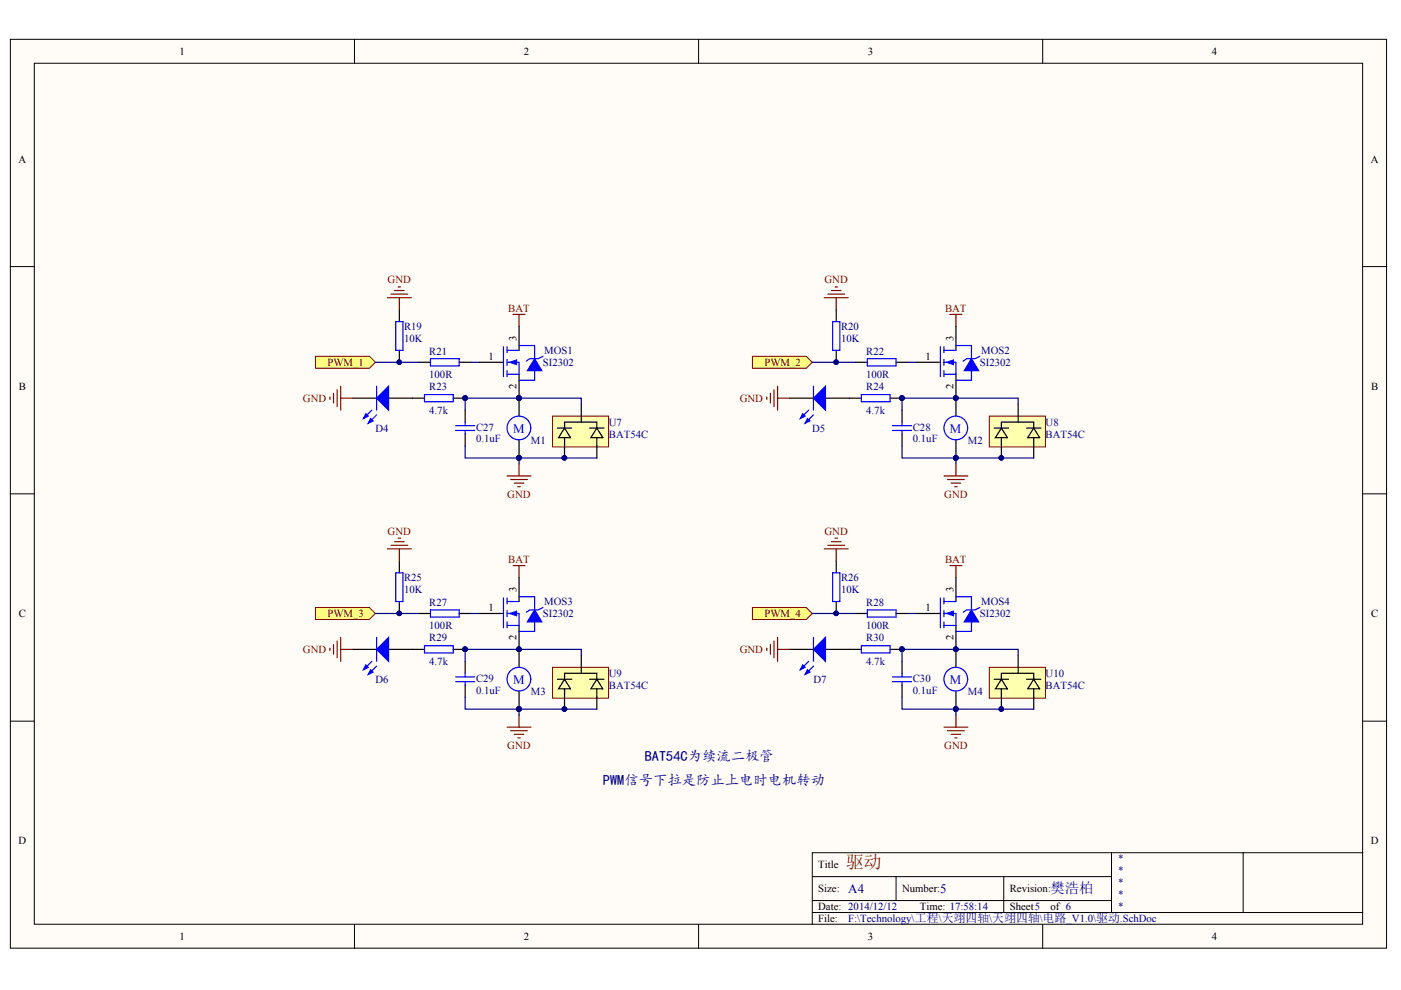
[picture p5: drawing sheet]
<svg xmlns="http://www.w3.org/2000/svg" width="297mm" height="210mm" viewBox="0 0 297 210" stroke-linecap="round" stroke-linejoin="round" font-family="sans-serif">
<defs><g id="words">
<text font-size="3.8" fill="#800000" x="179.3" y="184.1">驱动</text>
<g font-size="3" fill="#000080">
<text x="136.7" y="161.3">BT4为续流二极管</text>
<text x="138.2" y="161.3">A5C</text>
<text x="127.8" y="166.4">PM</text>
<text x="129.3" y="166.4">W信号下拉是防止上电时电机转动</text>
<text x="222.7" y="189.3">樊浩柏</text>
</g>
<g font-size="2.7" fill="#00f">
<text x="108.8" y="91.7">M</text>
<text x="201.4" y="91.7">M</text>
<text x="108.8" y="145">M</text>
<text x="201.4" y="145">M</text>
</g>
<g font-size="2.7" fill="#000080">
<text x="179.8" y="189.3">A4</text>
<text x="199.4" y="189.3">5</text>
</g>
<g font-size="2.3">
<text x="38.1" y="11.6">1</text>
<text x="111.1" y="11.6">2</text>
<text x="184" y="11.6">3</text>
<text x="257" y="11.6">4</text>
<text x="3.9" y="34.5">A</text>
<text x="290.7" y="34.5">A</text>
<text x="103.6" y="76.3">1</text>
<text x="109.5" y="72.2" transform="rotate(-90 109.5 72.2)">3</text>
<text x="196.2" y="76.3">1</text>
<text x="202.2" y="72.2" transform="rotate(-90 202.2 72.2)">3</text>
<text x="4" y="82.7">B</text>
<text x="109.5" y="82.5" transform="rotate(-90 109.5 82.5)">2</text>
<text x="202.2" y="82.5" transform="rotate(-90 202.2 82.5)">2</text>
<text x="290.7" y="82.7">B</text>
<text x="109.5" y="125.5" transform="rotate(-90 109.5 125.5)">3</text>
<text x="202.2" y="125.5" transform="rotate(-90 202.2 125.5)">3</text>
<text x="4" y="130.9">C</text>
<text x="103.6" y="129.6">1</text>
<text x="196.2" y="129.6">1</text>
<text x="290.7" y="130.9">C</text>
<text x="109.5" y="135.8" transform="rotate(-90 109.5 135.8)">2</text>
<text x="202.2" y="135.8" transform="rotate(-90 202.2 135.8)">2</text>
<text x="3.9" y="179">D</text>
<text x="290.7" y="179">D</text>
<text x="173.5" y="184.1">Title</text>
<text x="173.5" y="189.2">Size:</text>
<text x="191.3" y="189.2">Number:</text>
<text x="214.1" y="189.2">Revision:</text>
<text x="173.5" y="193">Date: 2014/12/12</text>
<text x="173.5" y="195.5">File:</text>
<text x="195.1" y="193">Time: 17:58:14</text>
<text x="214.1" y="193">Sheet5</text>
<text x="222.7" y="193">of 6</text>
<text x="38.1" y="199.3">1</text>
<text x="111.1" y="199.3">2</text>
<text x="184" y="199.3">3</text>
<text x="257" y="199.3">4</text>
</g>
<g font-size="2.3" fill="#800000">
<text x="82.2" y="60.1">GND</text>
<text x="174.8" y="60.1">GND</text>
<text x="107.8" y="66.2">BAT</text>
<text x="200.4" y="66.2">BAT</text>
<text x="69.4" y="77.6">PWM_1</text>
<text x="162.1" y="77.6">PWM_2</text>
<text x="64.2" y="85.2">GND</text>
<text x="156.8" y="85.2">GND</text>
<text x="107.6" y="105.5">GND</text>
<text x="200.2" y="105.5">GND</text>
<text x="82.2" y="113.3">GND</text>
<text x="174.8" y="113.3">GND</text>
<text x="107.8" y="119.4">BAT</text>
<text x="200.4" y="119.4">BAT</text>
<text x="69.4" y="130.9">PWM_3</text>
<text x="162.1" y="130.9">PWM_4</text>
<text x="64.2" y="138.5">GND</text>
<text x="156.8" y="138.5">GND</text>
<text x="107.6" y="158.8">GND</text>
<text x="200.2" y="158.8">GND</text>
</g>
<g font-size="2.3" fill="#000080">
<text x="85.7" y="70">R19</text>
<text x="178.3" y="70">R20</text>
<text x="85.7" y="72.5">10K</text>
<text x="91" y="75.3">R21</text>
<text x="115.1" y="77.6">SI2302</text>
<text x="115.4" y="75">MOS1</text>
<text x="178.3" y="72.5">10K</text>
<text x="183.7" y="75.3">R22</text>
<text x="207.8" y="77.6">SI2302</text>
<text x="208" y="75">MOS2</text>
<text x="91" y="80.1">100R</text>
<text x="91" y="82.7">R23</text>
<text x="183.7" y="80.1">100R</text>
<text x="183.7" y="82.7">R24</text>
<text x="91" y="87.7">4.7k</text>
<text x="183.7" y="87.7">4.7k</text>
<text x="79.6" y="91.5">D4</text>
<text x="100.9" y="91.3">C27</text>
<text x="100.9" y="93.8">0.1uF</text>
<text x="112.6" y="94.1">M1</text>
<text x="129.1" y="90.3">U7</text>
<text x="129.1" y="92.8">BAT54C</text>
<text x="172.2" y="91.5">D5</text>
<text x="193.5" y="91.3">C28</text>
<text x="193.5" y="93.8">0.1uF</text>
<text x="205.2" y="94.1">M2</text>
<text x="221.7" y="90.3">U8</text>
<text x="221.7" y="92.8">BAT54C</text>
<text x="85.7" y="123.2">R25</text>
<text x="85.7" y="125.8">10K</text>
<text x="178.3" y="123.2">R26</text>
<text x="178.3" y="125.8">10K</text>
<text x="91" y="128.6">R27</text>
<text x="115.1" y="130.9">SI2302</text>
<text x="115.4" y="128.3">MOS3</text>
<text x="183.7" y="128.6">R28</text>
<text x="207.8" y="130.9">SI2302</text>
<text x="208" y="128.3">MOS4</text>
<text x="91" y="133.4">100R</text>
<text x="91" y="135.9">R29</text>
<text x="183.7" y="133.4">100R</text>
<text x="183.7" y="135.9">R30</text>
<text x="91" y="141">4.7k</text>
<text x="129.1" y="143.5">U9</text>
<text x="183.7" y="141">4.7k</text>
<text x="221.7" y="143.5">U10</text>
<text x="79.6" y="144.8">D6</text>
<text x="100.9" y="144.5">C29</text>
<text x="100.9" y="147.1">0.1uF</text>
<text x="112.6" y="147.3">M3</text>
<text x="129.1" y="146.1">BAT54C</text>
<text x="172.5" y="144.8">D7</text>
<text x="193.5" y="144.5">C30</text>
<text x="193.5" y="147.1">0.1uF</text>
<text x="205.2" y="147.3">M4</text>
<text x="221.7" y="146.1">BAT54C</text>
<text x="236.9" y="182.9">*</text>
<text x="236.9" y="185.4">*</text>
<text x="236.9" y="187.9">*</text>
<text x="236.9" y="190.5">*</text>
<text x="179.8" y="195.5">F:\Technology\工程\天翊四轴\天翊四轴\电路_V1.0\驱动.SchDoc</text>
<text x="236.9" y="193">*</text>
</g>
</g></defs>
<g fill="#fffcf8" stroke="#000" stroke-width=".21">
<path d="M2.2 8.3h291.8v192.7h-291.8z"/>
<path d="M7.3 13.4h281.6v182.6h-281.6z"/>
</g>
<g fill="none" stroke="#000" stroke-width=".21">
<path d="M75.2 8.3v5.1M148.1 8.3v5.1M221.1 8.3v5.1M2.2 56.5h5.1M289 56.5h5M2.2 104.7h5.1M289 104.7h5M2.2 152.9h5.1M289 152.9h5M75.2 196v5.1M148.1 196v5.1M172.2 185.9h63.5"/>
<path d="M172.2 193.5h116.8M172.2 190.9h63.5M190 185.9v5M212.8 185.9v7.6M221.1 196v5.1M235.7 180.8v12.7M263.6 180.8h-91.4v15.2M289 180.8h-25.4v12.7"/>
</g>
<g fill="#ffff80" stroke="#800000" stroke-width=".21">
<path d="M66.9 75.5h11.4l1.3 1.3-1.3 1.3h-11.4z" fill-rule="evenodd"/>
<path d="M159.5 75.5h11.5l1.2 1.3-1.2 1.3h-11.5z" fill-rule="evenodd"/>
<path d="M66.9 128.8h11.4l1.3 1.3-1.3 1.2h-11.4z" fill-rule="evenodd"/>
<path d="M159.5 128.8h11.5l1.2 1.3-1.2 1.2h-11.5z" fill-rule="evenodd"/>
</g>
<path d="M84.7 65.7v2.5M84.7 74.3v2.5M88.7 76.8h2.6M97.4 76.8h2.5" fill="none" stroke="#000" stroke-width=".25"/>
<path d="M83.9 68.2h1.5v6.1h-1.5zM91.3 76.1h6.1v1.5h-6.1z" fill="none" stroke="#00f" stroke-width=".25"/>
<circle cx="84.6" cy="76.8" r=".48" fill="#000080" stroke="#000080" stroke-width=".21"/>
<path d="M82.1 63.1h5.1M82.9 62.4h3.5M83.7 61.6h2M84.4 60.8h.5M84.7 63.1v2.6M108.8 66.7h2.5M110 66.7v2.5M110 98.4v2.5M107.5 100.9h5.1M108.3 101.7h3.5M109 102.4h2.1M109.8 103.2h.5" fill="none" stroke="#800000" stroke-width=".25"/>
<path d="M79.6 76.8h9.1M99.9 76.8h1.8" fill="none" stroke="#000080" stroke-width=".25"/>
<path d="M117.2 88.2h11.8v6.6h-11.8z" fill="#ffffb0" stroke="#800000" stroke-width=".21"/>
<g fill="none" stroke="#000" stroke-width=".25">
<path d="M177.3 65.7v2.5M177.3 74.3v2.5M181.4 76.8h2.5M190 76.8h2.5M98.6 87v2.5M98.6 92v2.6M118.2 90.8h3M119.7 90.8v-1.3h6.8v1.3M119.7 90.8l1.3 2h-2.6zM119.7 92.8v4.3M123.2 85.7v3.8M125 90.8h3.1"/>
<path d="M126.5 90.8l1.3 2h-2.5zM126.5 92.8v4.3"/>
</g>
<g fill="#000080" stroke="#000080" stroke-width=".21">
<circle cx="119.7" cy="97.1" r=".49"/>
<circle cx="110" cy="84.4" r=".48"/>
<circle cx="110" cy="97.1" r=".48"/>
<circle cx="177.3" cy="76.8" r=".48"/>
</g>
<path d="M172.2 76.8h9.2M192.5 76.8h1.8M98.6 94.6v2.5h11.4M110 84.4h13.2v1.3M110 97.1v1.3M110 97.1h16.5" fill="none" stroke="#000080" stroke-width=".25"/>
<path d="M176.5 68.2h1.6v6.1h-1.6zM183.9 76.1h6.1v1.5h-6.1zM96.6 91.3h4.1M96.6 90.3h4.1M98.6 89.5v.8M98.6 91.3v.7" fill="none" stroke="#00f" stroke-width=".25"/>
<path d="M174.8 63.1h5M175.5 62.4h3.6M176.3 61.6h2M177 60.8h.5M177.3 63.1v2.6M201.4 66.7h2.5M202.7 66.7v2.5M202.7 98.4v2.5M200.1 100.9h5.1M200.9 101.7h3.5M201.7 102.4h2M202.4 103.2h.5" fill="none" stroke="#800000" stroke-width=".25"/>
<path d="M209.8 88.2h11.9v6.6h-11.9z" fill="#ffffb0" stroke="#800000" stroke-width=".21"/>
<g fill="none" stroke="#000" stroke-width=".25">
<path d="M191.3 87v2.5M191.3 92v2.6M210.8 90.8h3M212.3 90.8v-1.3h6.9v1.3M212.3 90.8l1.3 2h-2.6zM212.3 92.8v4.3M215.9 85.7v3.8M217.6 90.8h3.1M219.2 90.8l1.2 2h-2.5zM219.2 92.8v4.3M84.7 118.9v2.5M84.7 127.5v2.6"/>
<path d="M88.7 130.1h2.6M97.4 130.1h2.5"/>
</g>
<g fill="#000080" stroke="#000080" stroke-width=".21">
<circle cx="212.3" cy="97.1" r=".48"/>
<circle cx="202.6" cy="97.1" r=".48"/>
<circle cx="84.6" cy="130" r=".48"/>
</g>
<path d="M189.2 91.3h4.1M189.2 90.3h4.1M191.3 89.5v.8M191.3 91.3v.7M83.9 121.4h1.5v6.1h-1.5zM91.3 129.3h6.1v1.5h-6.1z" fill="none" stroke="#00f" stroke-width=".25"/>
<path d="M191.3 94.6v2.5h11.4M79.6 130.1h9.1M99.9 130.1h1.8" fill="none" stroke="#000080" stroke-width=".25"/>
<path d="M82.1 116.4h5.1M82.9 115.6h3.5M83.7 114.9h2M84.4 114.1h.5M84.7 116.4v2.5M108.8 119.9h2.5M110 119.9v2.6M107.5 154.2h5.1M108.3 154.9h3.5M109 155.7h2.1M109.8 156.4h.5M110 151.6v2.6" fill="none" stroke="#800000" stroke-width=".25"/>
<path d="M117.2 141.5h11.8v6.5h-11.8z" fill="#ffffb0" stroke="#800000" stroke-width=".21"/>
<g fill="none" stroke="#000" stroke-width=".25">
<path d="M177.3 118.9v2.5M123.2 138.9v3.9M177.3 127.5v2.6M181.4 130.1h2.5M190 130.1h2.5M98.6 140.2v2.6M98.6 145.3v2.5M118.2 144h3M119.7 144v-1.2h6.8v1.2M119.7 144l1.3 2.1h-2.6zM119.7 146.1v4.3M125 144h3.1"/>
<path d="M126.5 144l1.3 2.1h-2.5zM126.5 146.1v4.3"/>
</g>
<g fill="#000080" stroke="#000080" stroke-width=".21">
<circle cx="119.7" cy="150.3" r=".49"/>
<circle cx="110" cy="150.3" r=".48"/>
<circle cx="177.3" cy="130" r=".48"/>
</g>
<path d="M176.5 121.4h1.6v6.1h-1.6zM183.9 129.3h6.1v1.5h-6.1zM96.6 144.5h4.1M96.6 143.5h4.1M98.6 142.8v.7M98.6 144.5v.8" fill="none" stroke="#00f" stroke-width=".25"/>
<path d="M172.2 130.1h9.2M192.5 130.1h1.8M98.6 147.8v2.6h11.4" fill="none" stroke="#000080" stroke-width=".25"/>
<path d="M174.8 116.4h5M175.5 115.6h3.6M176.3 114.9h2M177 114.1h.5M177.3 116.4v2.5M201.4 119.9h2.5M202.7 119.9v2.6M200.1 154.2h5.1M200.9 154.9h3.5M201.7 155.7h2M202.4 156.4h.5M202.7 151.6v2.6" fill="none" stroke="#800000" stroke-width=".25"/>
<path d="M209.8 141.5h11.9v6.5h-11.9z" fill="#ffffb0" stroke="#800000" stroke-width=".21"/>
<g fill="none" stroke="#000" stroke-width=".25">
<path d="M101.7 76.8h5M110 69.2v5.1M110 79.3v8.9M194.3 76.8h5.1M202.7 69.2v5.1M202.7 79.3v8.9M74.8 84.4h5M82.4 84.4h7.6M96.1 84.4h2.5M110 93.3v3.8M167.4 84.4h5.1M175 84.4h7.6"/>
<path d="M188.7 84.4h2.6M202.7 93.3v3.8M74.8 137.7h5M82.4 137.7h7.6M96.1 137.7h2.5M101.7 130.1h5M110 122.5v5M110 132.6v8.9M167.4 137.7h5.1M175 137.7h7.6M188.7 137.7h2.6M194.3 130.1h5.1"/>
<path d="M202.7 122.5v5M202.7 132.6v8.9M215.9 138.9v3.9M110 146.6v3.8M191.3 140.2v2.6M191.3 145.3v2.5M202.7 146.6v3.8M210.8 144h3M212.3 144v-1.2h6.9v1.2M212.3 144l1.3 2.1h-2.6zM212.3 146.1v4.3M217.6 144h3.1"/>
<path d="M219.2 144l1.2 2.1h-2.5zM219.2 146.1v4.3"/>
</g>
<g fill="#000080" stroke="#000080" stroke-width=".21">
<circle cx="212.3" cy="150.3" r=".48"/>
<circle cx="202.6" cy="150.3" r=".48"/>
<circle cx="98.6" cy="84.4" r=".48"/>
<circle cx="98.6" cy="137.7" r=".48"/>
<circle cx="191.2" cy="84.4" r=".48"/>
<circle cx="191.2" cy="137.7" r=".48"/>
<circle cx="110" cy="84.4" r=".48"/>
<circle cx="202.6" cy="84.4" r=".48"/>
<circle cx="110" cy="137.7" r=".48"/>
<circle cx="202.6" cy="137.7" r=".48"/>
<circle cx="110" cy="97.1" r=".48"/>
<circle cx="202.6" cy="97.1" r=".48"/>
<circle cx="110" cy="150.3" r=".48"/>
</g>
<g fill="none" stroke="#00f" stroke-width=".25">
<path d="M106.7 73.5v6.4M107.5 76.8h.8M107.5 74.3h2.5M107.5 73.5v1.3M107.5 76.2v1.3M107.5 78.6v1.3M109.5 76.8h.5v2.5h-2.5M110 73.3h3.3v2.8M113.3 78.1v2.5h-3.3M115.1 75.5l-1 .6h-1.8l-.7 .5M199.4 73.5v6.4M200.1 76.8h.8"/>
<path d="M200.1 74.3h2.6M200.1 73.5v1.3M200.1 76.2v1.3M200.1 78.6v1.3M202.2 76.8h.5v2.5h-2.6M202.7 73.3h3.3v2.8M206 78.1v2.5h-3.3M207.7 75.5l-1 .6h-1.7l-.8 .5M78.8 87l-1.7 1.7M79.8 88l-1.7 1.7M79.8 81.9v5.1M90 83.7h6.1v1.5h-6.1z"/>
<path d="M171.5 87l-1.8 1.7M172.5 88l-1.8 1.7M172.5 81.9v5.1M182.6 83.7h6.1v1.5h-6.1zM79.8 135.1v5.1M90 136.9h6.1v1.5h-6.1zM106.7 126.8v6.3M107.5 126.8v1.2M107.5 129.5v1.2M107.5 131.8v1.3M107.5 130.1h.8M107.5 127.5h2.5"/>
<path d="M109.5 130.1h.5v2.5h-2.5M110 126.5h3.3v2.8M113.3 131.3v2.6h-3.3M115.1 128.8l-1 .5h-1.8l-.7 .5M172.5 135.1v5.1M182.6 136.9h6.1v1.5h-6.1zM199.4 126.8v6.3M200.1 126.8v1.2M200.1 129.5v1.2M200.1 131.8v1.3M200.1 130.1h.8M200.1 127.5h2.6"/>
<path d="M202.2 130.1h.5v2.5h-2.6M202.7 126.5h3.3v2.8M206 131.3v2.6h-3.3M207.7 128.8l-1 .5h-1.7l-.8 .5M78.8 140.2l-1.7 1.8M79.8 141.2l-1.7 1.8M171.5 140.2l-1.8 1.8M172.5 141.2l-1.8 1.8M189.2 144.5h4.1M189.2 143.5h4.1M191.3 142.8v.7M191.3 144.5v.8"/>
<circle cx="110" cy="90.7" r="2.51"/>
<circle cx="202.6" cy="90.7" r="2.51"/>
<circle cx="110" cy="144" r="2.51"/>
<circle cx="202.6" cy="144" r="2.51"/>
</g>
<path d="M110 84.4h-11.4v2.6M215.9 85.7v-1.3h-24.6v2.6M219.2 97.1h-16.5v1.3M123.2 138.9v-1.2h-24.6v2.5M215.9 138.9v-1.2h-24.6v2.5M126.5 150.4h-16.5v1.2M191.3 147.8v2.6h11.4M202.7 150.4v1.2M202.7 150.4h16.5" fill="none" stroke="#000080" stroke-width=".25"/>
<g fill="#00f" stroke="#00f" stroke-width=".25">
<path d="M79.8 84.4l2.6-2.5v5.1z"/>
<path d="M77.6 87.7l.5 .5-1 .5z"/>
<path d="M78.6 88.7l.5 .5-1 .5z"/>
<path d="M79.8 137.7l2.6-2.6v5.1z"/>
<path d="M77.6 141l.5 .5-1 .5z"/>
<path d="M78.6 142l.5 .5-1 .5z"/>
<path d="M172.5 84.4l2.5-2.5v5.1z"/>
<path d="M170.2 87.7l.5 .5-1 .5z"/>
<path d="M171.2 88.7l.5 .5-1 .5z"/>
<path d="M172.5 137.7l2.5-2.6v5.1z"/>
<path d="M170.2 141l.5 .5-1 .5z"/>
<path d="M171.2 142l.5 .5-1 .5z"/>
<path d="M113.3 76.1l1.6 2.5h-3.1z"/>
<path d="M206 76.1l1.5 2.5h-3.1z"/>
<path d="M113.3 129.3l1.6 2.5h-3.1z"/>
<path d="M206 129.3l1.5 2.5h-3.1z"/>
</g>
<g fill="none" stroke="#800000" stroke-width=".25">
<path d="M70 84.2v.5M70.7 83.4v2M71.5 82.6v3.6M72.2 81.9v5.1M72.2 84.4h2.6M162.6 84.2v.5M163.3 83.4v2M164.1 82.6v3.6M164.9 84.4h2.5M164.9 81.9v5.1M70 137.4v.5M70.7 136.7v2"/>
<path d="M71.5 135.9v3.6M72.2 135.1v5.1M72.2 137.7h2.6M162.6 137.4v.5M163.3 136.7v2M164.1 135.9v3.6M164.9 137.7h2.5M164.9 135.1v5.1"/>
</g>
<g fill="#00f" stroke="#00f" stroke-width=".21">
<path d="M108 76.8l1.5-.5v1z"/>
<path d="M200.6 76.8l1.6-.5v1z"/>
<path d="M108 130.1l1.5-.5v1z"/>
<path d="M200.6 130.1l1.6-.5v1z"/>
</g>
<use href="#words"/>
</svg>
